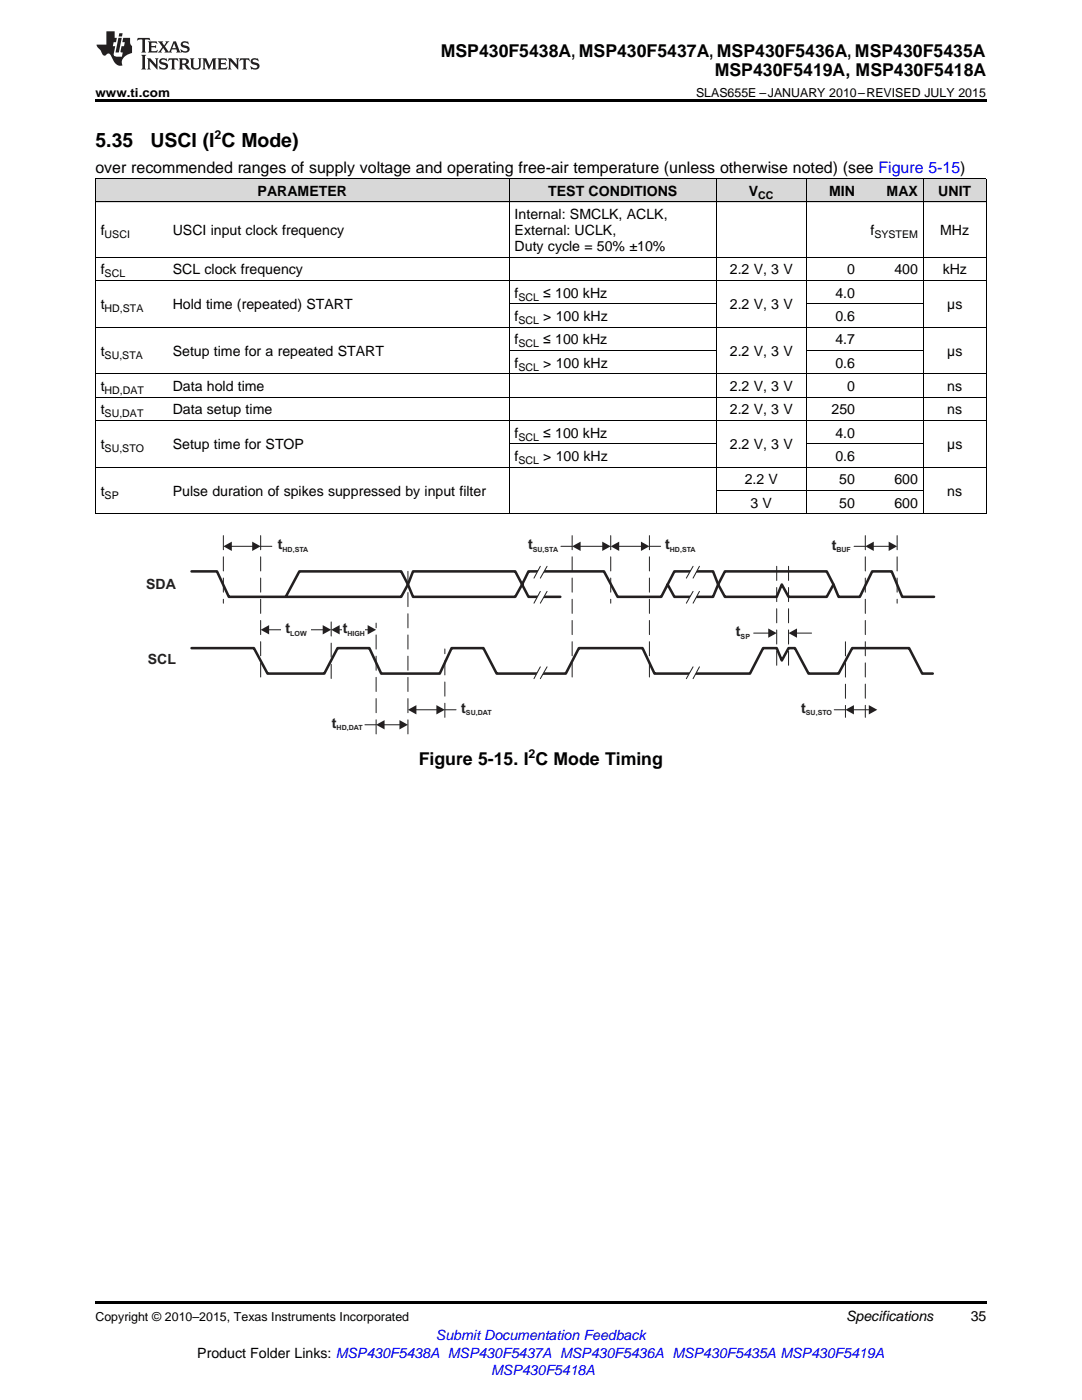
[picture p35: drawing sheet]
<svg xmlns="http://www.w3.org/2000/svg" width="216mm" height="279mm" viewBox="0 0 216 279" stroke-linecap="round" stroke-linejoin="round" font-family="sans-serif">
<defs><g id="words">
<g font-size="3.9">
<text x="19" y="29.3">5.35</text>
<text x="30" y="29.3">USCI (I C Mode)</text>
</g>
<g font-size="3.5">
<text x="87.9" y="11.3">MSP430F5438A, MSP430F5437A, MSP430F5436A, MSP430F5435A</text>
<text x="142.6" y="15.2">MSP430F5419A, MSP430F5418A</text>
<text x="83.6" y="152.7">Figure 5-15. I C Mode Timing</text>
</g>
<text font-size="3.2" x="19" y="34.4">over recommended ranges of supply voltage and operating free-air temperature (unless otherwise noted) (see Figure 5-15)</text>
<g font-size="2.8">
<text x="51.4" y="39.1">PARAMETER</text>
<text x="109.4" y="39.1">TEST CONDITIONS</text>
<text x="149.4" y="39.1">V</text>
<text x="165.4" y="39.1">MIN</text>
<text x="176.9" y="39.1">MAX</text>
<text x="187.2" y="39.1">UNIT</text>
<text x="20.1" y="46.9">f</text>
<text x="34.5" y="46.9">USCI input clock frequency</text>
<text x="102.7" y="43.7">Internal: SMCLK, ACLK,</text>
<text x="102.7" y="46.9">External: UCLK,</text>
<text x="173.7" y="46.9">f</text>
<text x="187.6" y="46.9">MHz</text>
<text x="102.7" y="50.1">Duty cycle = 50% ±10%</text>
<text x="20.1" y="54.8">f</text>
<text x="34.5" y="54.8">SCL clock frequency</text>
<text x="102.7" y="59.4">f</text>
<text x="108.4" y="59.4">≤ 100 kHz</text>
<text x="145.6" y="54.8">2.2 V, 3 V</text>
<text x="166.7" y="59.4">4.0</text>
<text x="169" y="54.8">0</text>
<text x="178.5" y="54.8">400</text>
<text x="188.1" y="54.8">kHz</text>
<text x="20.1" y="61.7">t</text>
<text x="34.5" y="61.7">Hold time (repeated) START</text>
<text x="102.7" y="64.1">f</text>
<text x="108.4" y="64.1">&gt; 100 kHz</text>
<text x="145.6" y="61.7">2.2 V, 3 V</text>
<text x="166.7" y="64.1">0.6</text>
<text x="189" y="61.7">µs</text>
<text x="20.1" y="71">t</text>
<text x="34.5" y="71">Setup time for a repeated START</text>
<text x="102.7" y="68.7">f</text>
<text x="108.4" y="68.7">≤ 100 kHz</text>
<text x="145.6" y="71">2.2 V, 3 V</text>
<text x="166.7" y="68.7">4.7</text>
<text x="189" y="71">µs</text>
<text x="102.7" y="73.4">f</text>
<text x="108.4" y="73.4">&gt; 100 kHz</text>
<text x="166.7" y="73.4">0.6</text>
<text x="20.1" y="78">t</text>
<text x="20.1" y="82.7">t</text>
<text x="34.5" y="78">Data hold time</text>
<text x="34.5" y="82.7">Data setup time</text>
<text x="145.6" y="78">2.2 V, 3 V</text>
<text x="145.6" y="82.7">2.2 V, 3 V</text>
<text x="165.9" y="82.7">250</text>
<text x="169" y="78">0</text>
<text x="189" y="78">ns</text>
<text x="189" y="82.7">ns</text>
<text x="20.1" y="89.7">t</text>
<text x="34.5" y="89.7">Setup time for STOP</text>
<text x="102.7" y="87.3">f</text>
<text x="108.4" y="87.3">≤ 100 kHz</text>
<text x="145.6" y="89.7">2.2 V, 3 V</text>
<text x="166.7" y="87.3">4.0</text>
<text x="189" y="89.7">µs</text>
<text x="102.7" y="92">f</text>
<text x="108.4" y="92">&gt; 100 kHz</text>
<text x="166.7" y="92">0.6</text>
<text x="20.1" y="99">t</text>
<text x="34.5" y="99">Pulse duration of spikes suppressed by input filter</text>
<text x="148.6" y="96.7">2.2 V</text>
<text x="149.8" y="101.3">3 V</text>
<text x="167.5" y="96.7">50</text>
<text x="167.5" y="101.3">50</text>
<text x="178.5" y="96.7">600</text>
<text x="178.5" y="101.3">600</text>
<text x="189" y="99">ns</text>
<text x="168.8" y="263.6">Specifications</text>
<text x="193.7" y="263.6">35</text>
<text x="39.4" y="270.9">Product Folder Links: MSP430F5438A MSP430F5437A MSP430F5436A MSP430F5435A MSP430F5419A</text>
</g>
<g font-size="2.8" fill="#231f20">
<text x="55.4" y="109.6">t</text>
<text x="105.4" y="109.6">t</text>
<text x="132.7" y="109.6">t</text>
<text x="166" y="109.7">t</text>
<text x="29.1" y="117.5">SDA</text>
<text x="57" y="126.3">t</text>
<text x="68.4" y="126.3">t</text>
<text x="146.8" y="127">t</text>
<text x="29.5" y="132.6">SCL</text>
<text x="92" y="142.2">t</text>
<text x="159.9" y="142.2">t</text>
<text x="66.2" y="145.2">t</text>
</g>
<g font-size="2.8" fill="#00f">
<text x="87" y="267.4">Submit Documentation Feedback</text>
<text x="98" y="274.5">MSP430F5418A</text>
</g>
<g font-size="2.5">
<text x="19" y="19.3">www.ti.com</text>
<text x="138.9" y="19.3">SLAS655E –JANUARY 2010–REVISED JULY 2015</text>
<text x="42.8" y="27.7">2</text>
<text x="105.5" y="151.3">2</text>
<text x="19" y="263.6">Copyright © 2010–2015, Texas Instruments Incorporated</text>
</g>
<g font-size="2.1">
<text x="151.3" y="39.7">CC</text>
<text x="20.9" y="47.5">USCI</text>
<text x="174.5" y="47.5">SYSTEM</text>
<text x="20.9" y="55.3">SCL</text>
<text x="103.5" y="60">SCL</text>
<text x="20.9" y="62.3">HD,STA</text>
<text x="103.5" y="64.6">SCL</text>
<text x="20.9" y="71.6">SU,STA</text>
<text x="103.5" y="69.3">SCL</text>
<text x="103.5" y="73.9">SCL</text>
<text x="20.9" y="78.6">HD,DAT</text>
<text x="20.9" y="83.3">SU,DAT</text>
<text x="103.5" y="87.9">SCL</text>
<text x="20.9" y="90.2">SU,STO</text>
<text x="103.5" y="92.6">SCL</text>
<text x="20.9" y="99.6">SP</text>
</g>
<g font-size="1.4" fill="#231f20">
<text x="56.4" y="110.1">HD,STA</text>
<text x="106.3" y="110.1">SU,STA</text>
<text x="133.7" y="110.1">HD,STA</text>
<text x="166.9" y="110.3">BUF</text>
<text x="57.9" y="126.9">LOW</text>
<text x="69.3" y="126.9">HIGH</text>
<text x="147.8" y="127.6">SP</text>
<text x="93" y="142.8">SU,DAT</text>
<text x="160.8" y="142.8">SU,STO</text>
<text x="67.2" y="145.8">HD,DAT</text>
</g>
</g></defs>
<g fill="#d8d8d8">
<path d="M19 35.7h14.4v4.7h-14.4z"/>
<path d="M33.4 35.7h68.2v4.7h-68.2z"/>
<path d="M101.6 35.7h41.3v4.7h-41.3z"/>
<path d="M142.9 35.7h18v4.7h-18z"/>
<path d="M160.9 35.7h10.8v4.7h-10.8z"/>
<path d="M171.7 35.7h12.6v4.7h-12.6z"/>
<path d="M184.3 35.7h12.5v4.7h-12.5z"/>
</g>
<path d="M19 259.7h177.8v.5h-177.8z" fill="#000"/>
<path d="M38.2 114h5.1l2.4 5.1h34.4l1.3-2.5-1.3-2.6h-20.4l-2.7 5.1M133.2 116.6l1.4 2.5h7.7l1-2.5-1-2.6h-7.7l-2.7 5.1h-8.7l-2.7-5.1h-15l-1.3 2.6-1.4-2.6h-20.4l-1 2.6 1 2.5h20.4l1.4-2.5 1.3 2.5h6.3M38.2 129.3h12.5l2.7 5.1h11.3l2.7-5.1h6.3l2.4 5.1h11.6l2.4-5.1h6.4l2.6 5.1h13.8l2.6-5.1h12.7l2.4 5.1h19l2.7-5.1h2.7l1 2.5 1.3-2.5h1.3l2.7 5.1h6l2.7-5.1h11.4l2.6 5.1h2.1" fill="none" stroke="#231f20" stroke-width=".51"/>
<path d="M44.6 106.9v13.5M52 106.9v28.5M75 146.5v-22.1M81.4 146.5v-33.7" fill="none" stroke="#231f20" stroke-width=".2" stroke-dasharray="2.8 1.4"/>
<path d="M107.8 113h1.4l-1.4 2.4h-1.3z" fill-rule="evenodd" fill="#fff"/>
<path d="M107.8 113l-1.3 2.4M109.2 113l-1.4 2.4" fill="none" stroke="#231f20" stroke-width=".2"/>
<path d="M107.8 133.1h1.4l-1.4 2.3h-1.3z" fill-rule="evenodd" fill="#fff"/>
<path d="M107.8 133.1l-1.3 2.3M109.2 133.1l-1.4 2.3" fill="none" stroke="#231f20" stroke-width=".2"/>
<path d="M114.2 106.9v28.5M121.9 106.9v13.5M129.6 106.9v28.5M66.1 124.1v11.3" fill="none" stroke="#231f20" stroke-width=".2" stroke-dasharray="2.8 1.4"/>
<path d="M107.8 118h1.4l-1.4 2.4h-1.3z" fill-rule="evenodd" fill="#fff"/>
<path d="M107.8 118l-1.3 2.4M109.2 118l-1.4 2.4" fill="none" stroke="#231f20" stroke-width=".2"/>
<path d="M138.3 113h1.3l-1.3 2.4h-1.4z" fill-rule="evenodd" fill="#fff"/>
<path d="M138.3 113l-1.4 2.4M139.6 113l-1.3 2.4" fill="none" stroke="#231f20" stroke-width=".2"/>
<path d="M138.3 133.1h1.3l-1.3 2.3h-1.4z" fill-rule="evenodd" fill="#fff"/>
<path d="M138.3 133.1l-1.4 2.3M139.6 133.1l-1.3 2.3" fill="none" stroke="#231f20" stroke-width=".2"/>
<path d="M138.3 118h1.3l-1.3 2.4h-1.4z" fill-rule="evenodd" fill="#fff"/>
<path d="M138.3 118l-1.4 2.4M139.6 118l-1.3 2.4M53.6 125.7h10.9" fill="none" stroke="#231f20" stroke-width=".2"/>
<path d="M144.6 114h20.4l1.3 2.6-1.3 2.5h-7.7l-1.3-2.5-1 2.5h-10.4l-1.3-2.5zM166.3 116.6l1 2.5h4.3l2.4-5.1h3.9l2.1 5.1h6.4" fill="none" stroke="#231f20" stroke-width=".51"/>
<path d="M155 113v20.2M157.3 113v20.2M172.7 106.9v36.3M179 106.9v13.5M168.7 128.1v15.1M88.8 143.2v-13.7" fill="none" stroke="#231f20" stroke-width=".2" stroke-dasharray="2.8 1.4"/>
<g fill="#231f20">
<path d="M52 125.7l1.7-.9v1.8z"/>
<path d="M64.4 124.8l1.7 .9-1.7 .9z"/>
</g>
<path d="M67.6 125.7h5.9" fill="none" stroke="#231f20" stroke-width=".2"/>
<g fill="#231f20">
<path d="M66.1 125.7l1.7-.9v1.8z"/>
<path d="M73.4 124.8l1.6 .9-1.6 .9z"/>
</g>
<path d="M76.6 144.6h3.3" fill="none" stroke="#231f20" stroke-width=".2"/>
<g fill="#231f20">
<path d="M75 144.6l1.7-.9v1.9z"/>
<path d="M79.7 143.7l1.7 .9-1.7 1z"/>
</g>
<path d="M82.9 141.7h4.3M88.8 141.7h2.2" fill="none" stroke="#231f20" stroke-width=".2"/>
<g fill="#231f20">
<path d="M81.4 141.7l1.7-1v1.9z"/>
<path d="M87.1 140.7l1.7 1-1.7 .9z"/>
</g>
<path d="M46.1 109h4.4" fill="none" stroke="#231f20" stroke-width=".2"/>
<g fill="#231f20">
<path d="M44.6 109l1.7-.9v1.9z"/>
<path d="M50.3 108.1l1.7 .9-1.7 1z"/>
</g>
<path d="M52 109h2.3M174.2 109h3.3M72.8 144.6h2.2" fill="none" stroke="#231f20" stroke-width=".2"/>
<g fill="#231f20">
<path d="M172.7 109l1.7-.9v1.9z"/>
<path d="M177.3 108.1l1.7 .9-1.7 1z"/>
</g>
<path d="M170.4 109h2.3" fill="none" stroke="#231f20" stroke-width=".2"/>
<g fill="#fff">
<path d="M68.3 124.1h4.6v3.1h-4.6z" fill-rule="evenodd"/>
<path d="M56.1 124.1h5.9v3.1h-5.9z" fill-rule="evenodd"/>
</g>
<path d="M123.4 109h4.6" fill="none" stroke="#231f20" stroke-width=".2"/>
<g fill="#231f20">
<path d="M121.9 109l1.7-.9v1.9z"/>
<path d="M127.9 108.1l1.7 .9-1.7 1z"/>
</g>
<path d="M115.7 109h4.6M129.6 109h2.2" fill="none" stroke="#231f20" stroke-width=".2"/>
<g fill="#231f20">
<path d="M114.2 109l1.7-.9v1.9z"/>
<path d="M120.2 108.1l1.7 .9-1.7 1z"/>
</g>
<path d="M111.9 109h2.3M150.4 126.4h3" fill="none" stroke="#231f20" stroke-width=".2"/>
<path d="M153.3 125.4l1.7 1-1.7 .9z" fill="#231f20"/>
<path d="M158.9 126.4h3" fill="none" stroke="#231f20" stroke-width=".2"/>
<path d="M157.3 126.4l1.7-1v1.9z" fill="#231f20"/>
<path d="M170.2 141.7h3.3" fill="none" stroke="#231f20" stroke-width=".2"/>
<g fill="#231f20">
<path d="M168.7 141.7l1.7-1v1.9z"/>
<path d="M173.4 140.7l1.6 1-1.6 .9z"/>
</g>
<path d="M166.5 141.7h2.2" fill="none" stroke="#231f20" stroke-width=".2"/>
<g fill="none" stroke="#000" stroke-width=".2">
<path d="M19 35.6h177.8M19.1 35.7v66.9M101.6 35.7v66.9M142.9 35.7v66.9M160.8 35.7v66.9M184.2 35.7v66.9M196.8 35.7v66.9M19 56h177.8M19 51.3h177.8M19 40.3h177.8M19 79.3h177.8M19 74.6h177.8"/>
<path d="M19 65.3h177.8M101.6 69.9h41.3M101.6 60.6h41.3M160.9 69.9h23.4M160.9 60.6h23.4M19 93.2h177.8M19 83.9h177.8M101.6 88.6h41.3M142.9 97.9h41.4M160.9 88.6h23.4M19 102.5h177.8"/>
</g>
<path d="M19 19.9h177.8v.5h-177.8z" fill="#000"/>
<g fill="#231f20">
<path d="M27.5 7.6l-.1 .5 .4-.2h.6v.1v2.1l-.2 .4h1l-.3-.4v-2.1l.1-.1h.5l.5 .2-.2-.5zM29.5 8.3l.2 .3v1.5l-.2 .4h1.8l.2-.6a1.04 1.04 0 0 1-1.3 .2v-.7h.6l.3 .2v-.6l-.3 .2h-.6v-.6l.8-.1 .4 .3-.2-.5zM31.5 8.3l.9 1.1-.9 1.1h.8l-.2-.2 .5-.7 .4 .7-.2 .2h1.5l-.1-.2 .1-.4h.9l.1 .4-.2 .2h1l-.3-.3-.7-1.9h-.5l-.9 2-.8-1 .9-1h-.8l.1 .3-.3 .5-.4-.6 .2-.2zM34.7 8.6l.4 1h-.7zM36.3 8.4a.63 .63 0 0 0-.2 .7 .63 .63 0 0 0 .6 .4l.6 .2 .1 .2a.75 .75 0 0 1-.7 .4 .75 .75 0 0 1-.6-.5l.1 .7 .1-.1a1.11 1.11 0 0 0 1.5-.6 1.13 1.13 0 0 0-1.2-.8l-.1-.4a1.04 1.04 0 0 1 1.2 .2l-.2-.5-.1 .1-.5-.2zM28.2 10.9l.2 .4v2.2l-.2 .4h1l-.3-.4v-2.2l.3-.4zM29.3 11.6l.3 .4v1.5l-.3 .4h.8l-.2-.4v-1.3l1.5 1.7v-1.9l.2-.4h-.7l.2 .4v.9l-1.1-1.3zM32 11.8a.62 .62 0 0 0-.2 .7 .62 .62 0 0 0 .6 .4l.6 .1 .1 .3a.76 .76 0 0 1-.7 .3 .76 .76 0 0 1-.6-.4l.1 .7 .1-.1a1.11 1.11 0 0 0 1.5-.6 1.13 1.13 0 0 0-1.2-.8l-.1-.4a1.04 1.04 0 0 1 1.2 .2l-.2-.6-.1 .1-.5-.1zM33.7 11.6l-.2 .6a.61 .61 0 0 1 .8-.3v1.6l-.2 .4h.9l-.2-.4v-1.6a.63 .63 0 0 1 .8 .3l-.2-.6zM35.6 11.6l.3 .4v1.5l-.3 .4h1l-.2-.2v-.8l.5 .2a.76 .76 0 0 0 1.2 .7l-1-1a.58 .58 0 0 0 .6-.5 .58 .58 0 0 0-.5-.6zM36.4 11.9h.1a.45 .45 0 0 1 .5 .1 .45 .45 0 0 1 .1 .5l-.7 .2zM37.9 11.6l.2 .2a2.17 2.17 0 0 0 .3 1.9 .99 .99 0 0 0 1.6-.6v-1.1l.2-.4h-.7l.2 .2a1.92 1.92 0 0 1-.2 1.8 .6 .6 0 0 1-.9-.5v-1.1l.2-.4zM40.4 11.6l.2 .4v1.5l-.2 .4h.7l-.2-.4v-1.4l.8 1.8 .8-1.8v1.4l-.2 .4h.9l-.2-.4v-1.5l.2-.4h-.8l-.6 1.5-.6-1.5zM43.4 11.6l.2 .4v1.5l-.2 .4h1.8l.2-.6a1.04 1.04 0 0 1-1.3 .1v-.6h.5l.4 .2v-.6l-.4 .2h-.5v-.7h.8l.3 .3-.1-.6zM45.5 11.6l.2 .4v1.5l-.2 .4h.7l-.2-.4v-1.3l1.5 1.7v-1.9l.2-.4h-.7l.2 .4v.9l-1.1-1.3zM47.9 11.6l-.1 .6a.61 .61 0 0 1 .8-.3v1.6l-.3 .4h1l-.3-.4 .1-1.6a.63 .63 0 0 1 .7 .3l-.1-.6zM50.2 11.8a.62 .62 0 0 0-.2 .7 .62 .62 0 0 0 .6 .4l.6 .1 .2 .3a.76 .76 0 0 1-.8 .3 .76 .76 0 0 1-.6-.4l.1 .7 .2-.1a1.11 1.11 0 0 0 1.5-.6 1.13 1.13 0 0 0-1.3-.8l-.1-.4a1.04 1.04 0 0 1 1.2 .2l-.1-.6-.2 .1-.5-.1z"/>
<path d="M21.2 6.3v2.6h-1.9l.1 .4 .7 .9a.91 .91 0 0 0 1 .8 .56 .56 0 0 1 .5-.3 .56 .56 0 0 1 .5 .3l.4 .8a1.53 1.53 0 0 0 1.9 1.2 1.54 1.54 0 0 1 1-2.1l.9-.3v-1.4a1.52 1.52 0 0 1-.3-1.6h-1.4l-.2 .8h.5l-.2 .8h-.4l-.2 1v.2l.4 .1-.2 .8a1.93 1.93 0 0 1-1.6-.3l.3-1.8h-.5l.2-.8h.4l.2-.8h-.4v-1.3zM23.6 7.6l-.6 2.9h.7l.6-2.9zM23.8 6.6l-.1 .7h.6l.2-.7z"/>
</g>
<use href="#words"/>
</svg>
